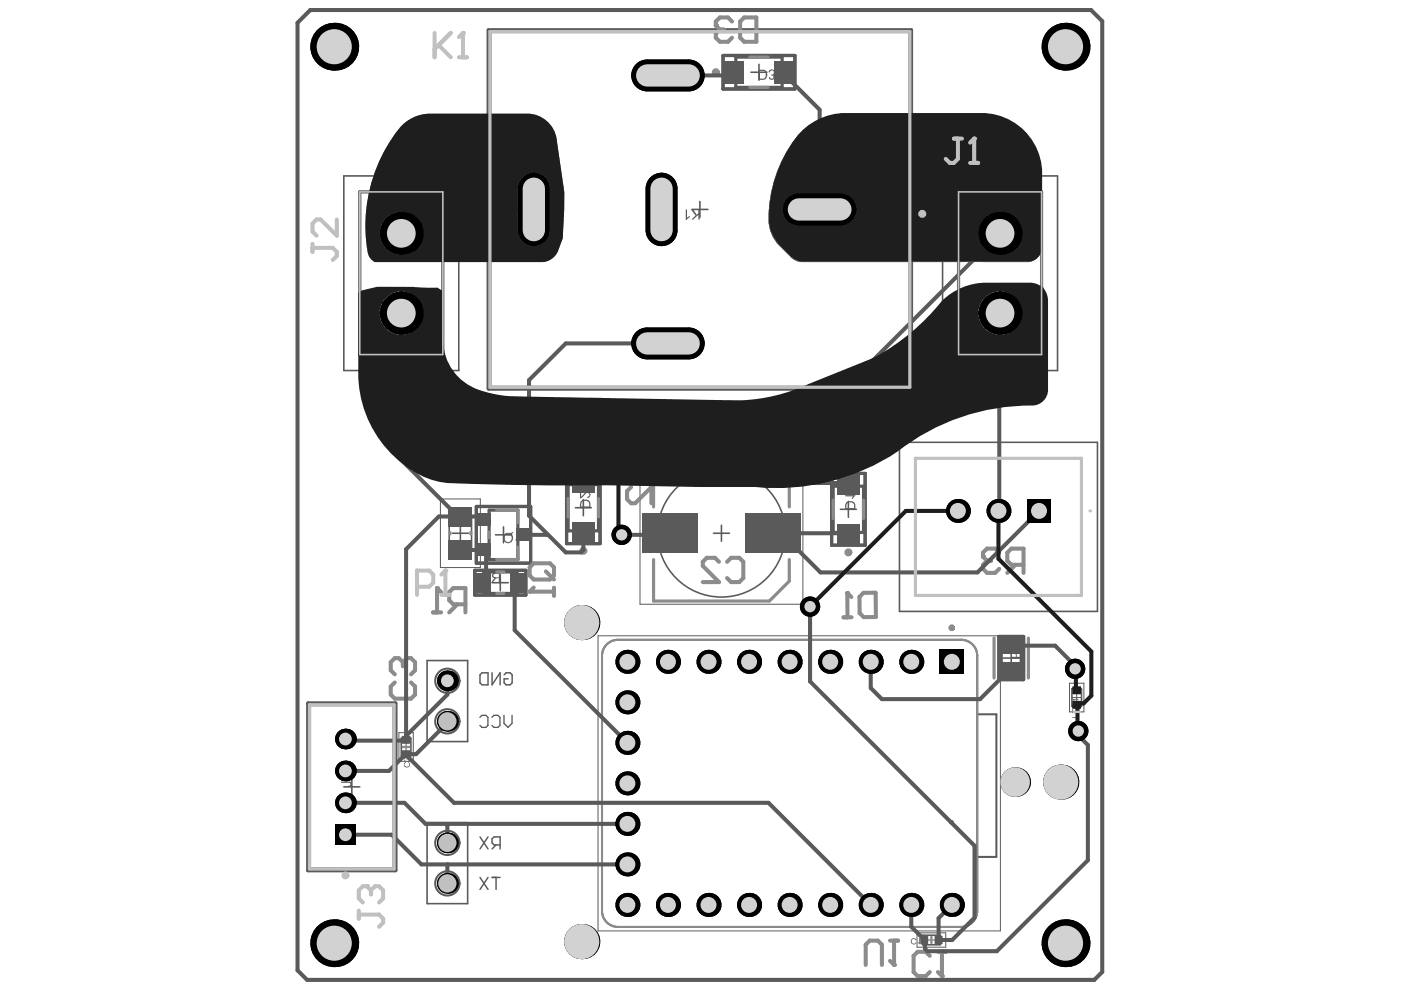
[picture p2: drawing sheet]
<svg xmlns="http://www.w3.org/2000/svg" width="297mm" height="210mm" viewBox="0 0 297 210" stroke-linecap="round" stroke-linejoin="round" font-family="sans-serif">
<path d="M159.2 15.3h3.4M160.9 13.6v3.4M105.1 113.4h3.3M106.8 111.7v3.4M122 107.6h3.4M123.7 106v3.3M178.2 108h3.4M179.9 106.3v3.4M104.4 123.5h3.4M106.1 121.9v3.3M212.7 139.5h3.4M214.4 137.8v3.4" fill="none" stroke="#5a5a5a" stroke-width=".34"/>
<g fill="#5a5a5a">
<path d="M85.7 161.7l.4-.1v.2a.44 .44 0 0 0-.2 .6 .44 .44 0 0 0 .7 .1l.2-.1v-.5l-.3-.1 .1-.2a.63 .63 0 0 1 .1 1 .63 .63 0 0 1-1-.1z"/>
<path d="M85.6 160.7l.6-.1 .1 .2a.36 .36 0 0 1 .6 .1 .36 .36 0 0 1-.3 .5l.1-.2a.19 .19 0 0 0 .1-.3 .19 .19 0 0 0-.3-.1 .19 .19 0 0 0-.1 .3h-.2a.23 .23 0 0 0-.1-.3 .23 .23 0 0 0-.3 .2 .23 .23 0 0 0 .2 .3v.1l-.4-.1z"/>
<path d="M193.2 199.1a.56 .56 0 0 1 .6-.2 .56 .56 0 0 1 .4 .4l-.1 .1a.41 .41 0 0 0-.6-.3 .41 .41 0 0 0-.2 .6 .4 .4 0 0 0 .3 .4 .4 .4 0 0 0 .5-.3h.1a.63 .63 0 0 1-.9 .3 .63 .63 0 0 1-.1-1z"/>
<path d="M194.8 198.9h.2v1.4l-.4-.4v-.2l.2 .2z"/>
<path d="M227.3 152.1h1.2l.1-.6v.7h-1.3z"/>
<path d="M227.3 150.3h.2v.7h.4v-.7l.1 .7h.5l.1-.7v.9h-1.3z"/>
<path d="M227.3 148.2h1.3v.2h-.9l.2 .2h-.2z"/>
<path d="M227.5 149.3v.5h1a.53 .53 0 0 0-.3-.7h-.5zM227.4 149.1a.69 .69 0 0 1 .8-.1 .69 .69 0 0 1 .4 .6v.4h-1.3z"/>
</g>
<g fill="none" stroke="#5a5a5a" stroke-width=".68">
<path d="M103.5 6.4h89.7v76.1h-89.7zM103.9 6.7h89v75.4h-89zM153.3 11.8h15.2v7.1h-15.2zM156 12.1h9.8v6.4h-9.8zM101 107.4h11.5v12h-11.5zM103.7 108.2h6.1v10.4h-6.1zM120.1 100h7.1v15.3h-7.1zM120.5 102.7h6.4v9.9h-6.4zM176.3 100.4h7.1v15.2h-7.1zM176.7 103.1h6.4v9.8h-6.4zM100.7 120.9h10.8v5.3h-10.8zM102.5 121.3h7.1v4.5h-7.1z"/>
<path d="M211.8 134.9h5.2v9.2h-5.2zM212.3 136.1h4.2v6.8h-4.2zM65.3 149.1h18.6v35.5h-18.6zM65.6 149.4h18v34.9h-18z"/>
</g>
<path d="M72.9 37.3h24.4v41.3h-24.4zM199.8 37.3h24.4v41.3h-24.4zM190.7 93.8h42v35.8h-42zM95.2 109.3h4.8v7.5h-4.8zM95.9 113.1h3.4M97.6 111.4v3.4M151.3 113.1h3.4M153 111.4v3.4M85.1 156.5h2v3.7h-2zM195.6 198.3h3.7v2h-3.7z" fill="none" stroke="#5a5a5a" stroke-width=".34"/>
<path d="M135.7 98h34.5v30.1h-34.5zM93.4 105.8h8.4v14.5h-8.4zM126.8 134.8h85.3v62.6h-85.3zM84.6 155.3h3v6.1h-3zM85.2 158.4h1.8M86.1 157.5v1.8M226.8 144.9h3v6h-3zM227.4 147.9h1.8M228.3 147v1.8M194.4 197.8h6.1v3h-6.1zM196.5 199.3h1.9M197.5 198.4v1.8" fill="none" stroke="#5a5a5a" stroke-width=".21"/>
<path d="M127.6 139v54.1M131 135.7h72.8M207.2 139v54.1M207.2 151.4h4.1v30.3h-4.1M131 196.5h72.8" fill="none" stroke="#5a5a5a" stroke-width=".43"/>
<g fill="#5a5a5a">
<path d="M102.9 121.4l.9 .6v.3l-.6-.4v1.7h-.3z"/>
<path d="M214.5 136.3a.59 .59 0 0 1 .6-.2 .59 .59 0 0 1 .5 .4 .54 .54 0 0 1 .7-.3 .54 .54 0 0 1 .2 .8v.2l-.3 .3h-.2v-.3a.36 .36 0 0 0 .4-.4 .36 .36 0 0 0-.5-.3 .36 .36 0 0 0-.2 .4h-.3a.4 .4 0 0 0-.3-.5 .4 .4 0 0 0-.5 .3 .4 .4 0 0 0 .4 .5v.3a.69 .69 0 0 1-.6-.5 .69 .69 0 0 1 .1-.7z"/>
<path d="M109.8 113h.3v2.1l-.8-.5 .1-.3 .4 .4z"/>
<path d="M163.1 14.9a.74 .74 0 0 1 1 0 .74 .74 0 0 1 .1 .9l-.2 .1a.58 .58 0 0 1 .1 .8 .58 .58 0 0 1-.8 .1l-.4-.4 .4-.1a.34 .34 0 0 0 .2 .4 .34 .34 0 0 0 .4-.2 .34 .34 0 0 0-.2-.4l-.2-.3a.47 .47 0 0 0 .6-.3 .47 .47 0 0 0-.3-.6 .47 .47 0 0 0-.6 .5l-.3-.1z"/>
<path d="M123 104.2h.2v1.1l.5-.6a.83 .83 0 0 1 1.3-.2 .7 .7 0 0 1-.5 1.1v-.3a.42 .42 0 0 0 .4-.6 .42 .42 0 0 0-.7 0l-.6 .7-.6 .3z"/>
<path d="M179.2 105h2.1v.2l-.5 .6h-.2l.3-.6h-1.7z"/>
<path d="M104.6 121.8l.3-.1h.9v.7l-.7-.1a.26 .26 0 0 1-.3 .1 .26 .26 0 0 1-.2-.3zM104.4 121.7a.58 .58 0 0 0-.1 .6 .58 .58 0 0 0 .6 .3l-.3 .3-.5 .7h.4l.4-.7 .3-.3h.6v1h.2v-2.2h-1.1z"/>
<path d="M215.7 138.2l.1-.1a.26 .26 0 0 1 .3 0 .26 .26 0 0 1 .2 .3v.9h-.7zM214.4 137.6v.5l.7 .4 .3 .3v.5h-1v.3h2.2v-1.1a.61 .61 0 0 0-.6-.7 .61 .61 0 0 0-.6 .7l-.1-.3z"/>
<path d="M107.1 113.6l.6-.5 .3 .1-.3 .2 .1 .2a.32 .32 0 0 1 .4-.2 .32 .32 0 0 1 .2 .3 .81 .81 0 0 1-.2 1.1 .81 .81 0 0 1-1.1-.1l-.1-.6zM107 113.2a1.11 1.11 0 0 0-.3 1.3 1.11 1.11 0 0 0 1.2 .6 1.08 1.08 0 0 0 .9-.8 1.08 1.08 0 0 0-.4-1.1l.5-.2-.1-.2-.5 .3a1.29 1.29 0 0 0-1.3 .1z"/>
<path d="M161.1 15h.6a.75 .75 0 0 1 .6 1.2l-.4 .5h-.8zM160.9 14.8v2.1h.8a1.08 1.08 0 0 0 .8-1.7l-.4-.4z"/>
<path d="M123.4 106.4a.95 .95 0 0 1 1.5 .5v.5h-1.7zM123.1 106.3l-.1 1.4h2.2v-.8a1.16 1.16 0 0 0-.8-1 1.16 1.16 0 0 0-1.3 .4z"/>
<path d="M179.5 106.8a.89 .89 0 0 1 .9-.3 .89 .89 0 0 1 .7 .7v.5h-1.6zM179.4 106.5l-.2 .4v1.1h2.1v-.8a1.03 1.03 0 0 0-1.5-.8z"/>
</g>
<g fill="none" stroke="#5a5a5a" stroke-width=".68">
<path d="M103.5 6.4h89.7v76.1h-89.7zM76.3 40.7h17.6v34.5h-17.6zM203.2 40.7h17.6v34.5h-17.6zM65.3 149.1h18.6v35.5h-18.6z"/>
<circle cx="201.8" cy="133.1" r=".34"/>
</g>
<path d="M131 135.7a3.4 3.4 0 0 0-3.4 3.3M203.8 135.7a3.4 3.4 0 0 1 3.4 3.3M127.6 193.1a3.4 3.4 0 0 0 3.4 3.4M207.2 193.1a3.4 3.4 0 0 1-3.4 3.4" fill="none" stroke="#5a5a5a" stroke-width=".43"/>
<g fill="none" stroke="#5a5a5a" stroke-width=".34">
<path d="M194.1 97.2h35.2v29.1h-35.2zM90.6 140.1h8.6v17.1h-8.6zM227.3 146h2v3.8h-2zM90.6 174.4h8.6v17.2h-8.6z"/>
<circle cx="153" cy="113.1" r="13.5"/>
</g>
<g fill="#5a5a5a">
<path d="M146.5 44.4h.4l.8 1.1 .4-.3v-.8h.2v2.2h-.2v-1.1l-1.2 1.1h-.3l.9-.9z"/>
<path d="M145.4 44.4h.3v1.7l.6-.3v.3l-.7 .6h-.2z"/>
<path d="M72.3 165.7h1.6a.57 .57 0 0 1 .7 .6 .57 .57 0 0 1-.7 .5v-.2a.32 .32 0 0 0 .4-.3 .32 .32 0 0 0-.4-.3h-1.6z"/>
<path d="M72.4 164.3a.53 .53 0 0 1 .5-.3 .53 .53 0 0 1 .4 .3 .64 .64 0 0 1 1-.2 .64 .64 0 0 1 0 1l-.4 .2v-.3a.42 .42 0 0 0 .4-.4 .42 .42 0 0 0-.5-.4 .42 .42 0 0 0-.3 .6h-.2a.39 .39 0 0 0-.3-.5 .39 .39 0 0 0-.5 .3 .39 .39 0 0 0 .4 .4v.3a.64 .64 0 0 1-.6-.4 .64 .64 0 0 1 .1-.6z"/>
</g>
<path d="M101.8 143.1l.4-.5h1.3v2.6h-1.3l-.4-.4zM104.3 142.6v2.6l1.7-2.6v2.6M106.9 143.1l.4-.5h.9l.4 .5v1.7l-.4 .4h-.9l-.4-.4v-.9h.8M101.8 177.4l1.7 2.6M103.5 177.4l-1.7 2.6M105.2 179.1l-.9 .9M106 179.1h-1.2l-.5-.4v-.8l.5-.5h1.2v2.6M101.8 186l1.7 2.6M103.5 186l-1.7 2.6M104.3 186h1.7M105.2 186v2.6" fill="none" stroke="#5a5a5a" stroke-width=".31"/>
<path d="M101.7 152.1l.5-.4h.8l.4 .4v1.7l-.4 .4h-.8l-.5-.4M104.3 152.1l.4-.4h.9l.4 .4v1.7l-.4 .4h-.9l-.4-.4M106.9 151.7v1.7l.8 .8 .9-.8v-1.7" fill="none" stroke="#5a5a5a" stroke-width=".28"/>
<g fill="none" stroke="#5a5a5a" stroke-width=".43">
<circle cx="94.9" cy="144.3" r="2.58"/>
<circle cx="94.9" cy="152.9" r="2.58"/>
<circle cx="94.9" cy="178.7" r="2.58"/>
<circle cx="94.9" cy="187.3" r="2.58"/>
</g>
<path d="M146.7 44.4h3.4M148.4 42.7v3.4M72.9 166.8h3.4M74.6 165.1v3.4" fill="none" stroke="#5a5a5a" stroke-width=".34"/>
<path d="M63.1 4.8l2.7-2.7h165.5l2.4 2.4v201.6l-1.7 1.7h-166.9l-2-2.1z" fill="none" stroke="#5a5a5a" stroke-width=".86"/>
<g fill="none" stroke="#8c8c8c" stroke-width=".68">
<path d="M159 12.1h3.9M159 18.5h3.9M95.4 112.9v.3M99.8 112.9v.3M103.7 112.8v1.2M105.3 108.2h4.5v2.6M109.8 116v2.6h-4.5M120.5 105.7v3.9M126.9 105.7v3.9M138.6 107.5v-8.8h24.5l4.2 4.2v4.6M138.6 118.6v8.8h24.5l4.2-4.2v-4.6M176.7 106v3.9"/>
<path d="M183.1 106v3.9M105.3 125.8h1.5M105.3 121.3h1.5M210.8 135.3v8.5M218 135.3v8.5"/>
</g>
<path d="M127.6 139v54.1M131 135.7h72.8M207.2 139v54.1M131 196.5h72.8" fill="none" stroke="#8c8c8c" stroke-width=".43"/>
<path d="M85.4 158.4h1.4M197.5 198.6v1.4" fill="none" stroke="#8c8c8c" stroke-width=".51"/>
<path d="M91.8 129.8h1.7M92.7 124.7v5.1M97 128.1l-1.8 1.7M98.7 128.1h-2.6l-.9-.8v-1.8l.9-.8h2.6v5.1" fill="none" stroke="#8c8c8c" stroke-width=".86"/>
<circle cx="92.7" cy="124.7" r=".43" fill="#8c8c8c"/>
<path d="M155.2 4.6l-.9-.9h-1.7l-.8 .9v.8M156.9 4.6l.9-.9h2.6v5.2h-2.6l-.9-.9zM92.7 124.7l.8 .8" fill="none" stroke="#8c8c8c" stroke-width=".86"/>
<circle cx="151.8" cy="5.4" r=".43" fill="#8c8c8c"/>
<path d="M151.8 5.4l.8 .9M152.6 6.3h.9M152.6 6.3l-.8 .8v.9l.8 .9h1.7l.9-.9M179.6 125.7l.1 5.2M180.5 130.9h-1.7M183.1 125.7h2.6v5.1h-2.6l-.8-.8-.1-3.4z" fill="none" stroke="#8c8c8c" stroke-width=".86"/>
<circle cx="179.6" cy="125.7" r=".43" fill="#8c8c8c"/>
<path d="M179.6 125.7l.9 .9M188.7 199.4h1.7M189.6 199.4v5.2M183.5 204.6v-4.3l.9-.9h1.7l.9 .9v4.3" fill="none" stroke="#8c8c8c" stroke-width=".86"/>
<circle cx="189.6" cy="204.6" r=".43" fill="#8c8c8c"/>
<path d="M136.4 98.1v2.6l-.9 .8h-1.7l-.9-.8v-2.6h5.2M136.4 99.8l1.7 1.7M133.8 103.3l-.9 .8v1.7l.9 .9h.9l3.4-3.4v3.4M211.8 117.2l-.8-.9h-1.7l-.9 .9v.8M215.3 119.8l-1.7 1.7M217 119.8h-2.6l-.8-.9v-1.7l.8-.9h2.6v5.2M188.7 203.7l.9 .9" fill="none" stroke="#8c8c8c" stroke-width=".86"/>
<circle cx="208.4" cy="118" r=".43" fill="#8c8c8c"/>
<path d="M208.4 118l.9 .9M209.3 118.9h.8M209.3 118.9l-.9 .9v.8l.9 .9h1.7l.8-.9M112.3 120.3l.9-.9h3.4l.9 .9v1.7l-.9 .9h-3.4l-.9-.9zM112.3 125.4h5.2M115.7 121.2l1.8 1.7M117.5 124.6v1.7" fill="none" stroke="#8c8c8c" stroke-width=".86"/>
<circle cx="112.3" cy="125.4" r=".43" fill="#8c8c8c"/>
<path d="M122.5 85.6l-.9-.8h-1.7l-.9 .8v.9l3.5 3.4h-3.5M125.1 84.8h2.5v5.1h-2.5l-.9-.8v-3.5zM86.3 139.5h.8l.9 .9v1.7l-.9 .9M113.2 124.6l-.9 .8M83.7 144.7l-.9 .9v1.7l.9 .8h3.4l.9-.8v-1.7l-.9-.9" fill="none" stroke="#8c8c8c" stroke-width=".86"/>
<circle cx="86.3" cy="139.5" r=".43" fill="#8c8c8c"/>
<path d="M152.4 119.1l-.8-.8h-1.7l-.9 .8v.9l3.4 3.4h-3.4M154.2 119.1l.8-.8h1.7l.9 .8v3.5l-.9 .8h-1.7l-.8-.8M86.3 139.5l-.9 .9M85.4 140.4v.9M85.4 140.4l-.8-.9h-.9l-.9 .9v1.7l.9 .9M197.1 202.7l-.8-.9h-1.7l-.9 .9v3.4l.9 .9h1.7l.8-.9M198.9 201.8h1.7M199.7 201.8v5.2" fill="none" stroke="#8c8c8c" stroke-width=".86"/>
<circle cx="199.7" cy="207" r=".43" fill="#8c8c8c"/>
<path d="M198.9 206.1l.8 .9" fill="none" stroke="#8c8c8c" stroke-width=".86"/>
<circle cx="201.8" cy="133.1" r=".34" fill="none" stroke="#8c8c8c" stroke-width=".68"/>
<path d="M131 135.7a3.4 3.4 0 0 0-3.4 3.3M203.8 135.7a3.4 3.4 0 0 1 3.4 3.3M127.6 193.1a3.4 3.4 0 0 0 3.4 3.4M207.2 193.1a3.4 3.4 0 0 1-3.4 3.4" fill="none" stroke="#8c8c8c" stroke-width=".43"/>
<g fill="none" stroke="#8c8c8c" stroke-width=".85">
<circle cx="151.8" cy="15.3" r=".42"/>
<circle cx="123.7" cy="116.8" r=".42"/>
<circle cx="179.9" cy="117.1" r=".42"/>
</g>
<g fill="#5a5a5a">
<path d="M170.1 27.7a13.1 13.1 0 0 1 9.1-3.6h28.8a12.8 12.8 0 0 1 12.8 12.9v15.5a3 3 0 0 1-2.7 3.1h-48a3.4 3.4 0 0 1-2.6-1.2 12.1 12.1 0 0 1-4.2-5.6 20.9 20.9 0 0 1 .7-10.3 26.2 26.2 0 0 1 6.1-10.8z"/>
<path d="M170.1 27.7l2-1.5 .4 .2v18a1.32 1.32 0 0 0 1.3 1.3 1.32 1.32 0 0 0 1.3-1.3v-19.6a11.9 11.9 0 0 1 4.1-.7h28.8a12.8 12.8 0 0 1 12.8 12.9v15.5a3 3 0 0 1-2.7 3.1h-9.7l-.2-.4 4.8-4.8a1.31 1.31 0 0 0 0-1.9 1.31 1.31 0 0 0-1.9 0l-7 7.1h-34a3.4 3.4 0 0 1-2.6-1.2 12.1 12.1 0 0 1-4.2-5.6 20.9 20.9 0 0 1 .7-10.3 26.2 26.2 0 0 1 6.1-10.8z"/>
<path d="M85.5 26.3a8.5 8.5 0 0 1 5.8-2.2h20.4a6.3 6.3 0 0 1 6.3 5.4l1.6 11.2-.3 9.8-1 2.8a3.8 3.8 0 0 1-3.5 2.3h-35.3a3.2 3.2 0 0 1-1.7-3.1 32.7 32.7 0 0 1 7.7-26.2zM113.6 36.7v7.3h3v-4a3.3 3.3 0 0 0-3-3.3zM110.8 37.6l-.6 .7-.3 .8-.1 4.9h3v-7.3l-1.3 .4zM85.5 44.9v4.1h4.2a4.5 4.5 0 0 0-4.2-4.1zM81.4 46.7l-.6 1-.3 1.3h4.2v-4.1a4.5 4.5 0 0 0-3.3 1.8zM109.8 44.8v4a3.4 3.4 0 0 0 3 3.4v-7.4zM113.6 44.8v7.4a3.4 3.4 0 0 0 3-3.4v-4zM85.5 49.9v4.1a4.5 4.5 0 0 0 4.2-4.1zM80.5 49.9a4.5 4.5 0 0 0 4.2 4.1v-4.1z"/>
</g>
<path d="M97.1 109.5h.5M102.7 116.6l.4 .4v5.9" fill="none" stroke="#5a5a5a" stroke-width=".86"/>
<circle cx="97.6" cy="116.6" r=".43" fill="#5a5a5a"/>
<g fill="none" stroke="#5a5a5a" stroke-width=".86">
<path d="M166.2 15.3v.4l7.6 7.6v21.1M212 49.5l-32.5 32.4v20.5h-55.8M85.1 66.4v31.1l12 12h-4.1l-6.9 6.9v40.5l-.2 .1h-12.3l-.4-.3M212 66.4l-.1 .2v41.6l-.2 .1M97.6 116.6h5.1M97.6 109.5h4.4l.7 .7M142 113.1l-.4 .3h-9.8M109.1 122.9v10.7l23.9 23.9M214.4 136.9h9.3l4.2 4.2v.7M86.1 159.9l-3.6 3.6h-9.3M86.2 159.9l.4 .4v.3l9.7 9.6h66.6l21.7 21.7M94.9 144.7v2.6l-8.8 8.7"/>
<path d="M94.9 153.3l-6.7 6.6h-1.6M171.7 144.5l34.9 34.8v15.3l-4.7 4.7h-2.9v-4.6l2.8-2.8M184.6 140.3v5.6l2.4 2.3h20.8l6.1-6.1h.5M228.6 155v.9l2.1 2.1v24.4l-19.3 19.3h-14.8l-.5-.5v-1.7l-2.9-3v-4.6M73.2 177h9.9l6.3 6.3h43.6M73.2 170.2h12.6l4.4 4.5h42.8M94.6 174.7l.3 .3v4M94.9 183.3v4.3"/>
</g>
<circle cx="201.6" cy="174.3" r=".43" fill="#5a5a5a"/>
<path d="M155.7 15.3l-.7 .7h-13.4M141.6 72.8h-21.6l-7.8 7.8v28.7l7.8 7.8h3.2l.5-.5v-3.7M110.8 113.4h5.3M164 113.1h15.5l.4 .1M220.3 108.3l-13.1 13.1h-33.2l-8.3-8.3M171.7 128.6v15.9" fill="none" stroke="#5a5a5a" stroke-width=".86"/>
<circle cx="131.8" cy="113.4" r="2.15" fill="#000"/>
<circle cx="131.8" cy="113.4" r="1.2" fill="#d2d2d2"/>
<circle cx="228.6" cy="155" r="2.15" fill="#000"/>
<circle cx="228.6" cy="155" r="1.2" fill="#d2d2d2"/>
<circle cx="227.9" cy="141.8" r="2.15" fill="#000"/>
<circle cx="227.9" cy="141.8" r="1.2" fill="#d2d2d2"/>
<circle cx="171.7" cy="128.6" r="2.15" fill="#000"/>
<circle cx="171.7" cy="128.6" r="1.2" fill="#d2d2d2"/>
<circle cx="70.9" cy="200" r="5.1" fill="#000"/>
<circle cx="70.9" cy="200" r="3.7" fill="#d2d2d2"/>
<path d="M71 174.8h4.4v4.4h-4.4z" fill-rule="evenodd" fill="#000"/>
<circle cx="73.2" cy="177" r="1.35" fill="#d2d2d2"/>
<circle cx="73.2" cy="170.2" r="2.2" fill="#000"/>
<circle cx="73.2" cy="170.2" r="1.35" fill="#d2d2d2"/>
<circle cx="73.2" cy="163.5" r="2.2" fill="#000"/>
<circle cx="73.2" cy="163.5" r="1.35" fill="#d2d2d2"/>
<circle cx="73.2" cy="156.7" r="2.2" fill="#000"/>
<circle cx="73.2" cy="156.7" r="1.35" fill="#d2d2d2"/>
<circle cx="94.9" cy="178.7" r="2.2" fill="#000"/>
<circle cx="94.9" cy="178.7" r="1.35" fill="#d2d2d2"/>
<circle cx="94.9" cy="187.3" r="2.2" fill="#000"/>
<circle cx="94.9" cy="187.3" r="1.35" fill="#d2d2d2"/>
<circle cx="94.9" cy="152.9" r="2.2" fill="#000"/>
<circle cx="94.9" cy="152.9" r="1.35" fill="#d2d2d2"/>
<circle cx="123.3" cy="199.6" r="3.7" fill="#000"/>
<circle cx="123.3" cy="199.6" r="3.7" fill="#d2d2d2"/>
<circle cx="133" cy="191.9" r="2.55" fill="#000"/>
<circle cx="133" cy="191.9" r="1.69" fill="#d2d2d2"/>
<circle cx="133" cy="183.3" r="2.55" fill="#000"/>
<circle cx="133" cy="183.3" r="1.69" fill="#d2d2d2"/>
<circle cx="133" cy="174.7" r="2.55" fill="#000"/>
<circle cx="133" cy="174.7" r="1.69" fill="#d2d2d2"/>
<circle cx="133" cy="166.1" r="2.55" fill="#000"/>
<circle cx="133" cy="166.1" r="1.69" fill="#d2d2d2"/>
<circle cx="133" cy="157.5" r="2.55" fill="#000"/>
<circle cx="133" cy="157.5" r="1.69" fill="#d2d2d2"/>
<circle cx="133" cy="148.9" r="2.55" fill="#000"/>
<circle cx="133" cy="148.9" r="1.69" fill="#d2d2d2"/>
<circle cx="141.6" cy="191.9" r="2.55" fill="#000"/>
<circle cx="141.6" cy="191.9" r="1.69" fill="#d2d2d2"/>
<circle cx="150.2" cy="191.9" r="2.55" fill="#000"/>
<circle cx="150.2" cy="191.9" r="1.69" fill="#d2d2d2"/>
<circle cx="158.8" cy="191.9" r="2.55" fill="#000"/>
<circle cx="158.8" cy="191.9" r="1.69" fill="#d2d2d2"/>
<circle cx="167.4" cy="191.9" r="2.55" fill="#000"/>
<circle cx="167.4" cy="191.9" r="1.69" fill="#d2d2d2"/>
<circle cx="176" cy="191.9" r="2.55" fill="#000"/>
<circle cx="176" cy="191.9" r="1.69" fill="#d2d2d2"/>
<circle cx="184.6" cy="191.9" r="2.55" fill="#000"/>
<circle cx="184.6" cy="191.9" r="1.69" fill="#d2d2d2"/>
<circle cx="193.2" cy="191.9" r="2.55" fill="#000"/>
<circle cx="193.2" cy="191.9" r="1.69" fill="#d2d2d2"/>
<circle cx="201.8" cy="191.9" r="2.55" fill="#000"/>
<circle cx="201.8" cy="191.9" r="1.69" fill="#d2d2d2"/>
<circle cx="215.2" cy="165.8" r="3.1" fill="#000"/>
<circle cx="215.2" cy="165.8" r="3.1" fill="#d2d2d2"/>
<circle cx="224.9" cy="165.8" r="3.7" fill="#000"/>
<circle cx="224.9" cy="165.8" r="3.7" fill="#d2d2d2"/>
<circle cx="225.9" cy="200" r="5.1" fill="#000"/>
<circle cx="225.9" cy="200" r="3.7" fill="#d2d2d2"/>
<circle cx="70.9" cy="9.9" r="5.1" fill="#000"/>
<circle cx="70.9" cy="9.9" r="3.7" fill="#d2d2d2"/>
<circle cx="85.1" cy="49.5" r="4.6" fill="#000"/>
<circle cx="85.1" cy="49.5" r="3" fill="#d2d2d2"/>
<circle cx="85.1" cy="66.4" r="4.6" fill="#000"/>
<circle cx="85.1" cy="66.4" r="3" fill="#d2d2d2"/>
<circle cx="94.9" cy="144.3" r="2.2" fill="#000"/>
<circle cx="94.9" cy="144.3" r="1.35" fill="#d2d2d2"/>
<path d="M109.8 40l3.4-3.4 3.4 3.4v8.8l-3.4 3.4-3.4-3.4z" fill-rule="evenodd" fill="#000"/>
<g fill="#000">
<path d="M110.8 37.6a3.4 3.4 0 0 1 2.4-1v3.4h-3.4a3.4 3.4 0 0 1 1-2.4zM109.8 48.8h3.4v3.4a3.4 3.4 0 0 1-3.4-3.4zM113.2 48.8h3.4a3.4 3.4 0 0 1-3.4 3.4zM113.2 36.6a3.4 3.4 0 0 1 3.4 3.4h-3.4z"/>
<circle cx="123.3" cy="132" r="3.7"/>
</g>
<path d="M113.2 40v8.8" fill="none" stroke="#d2d2d2" stroke-width="4.7"/>
<circle cx="123.3" cy="132" r="3.7" fill="#d2d2d2"/>
<circle cx="133" cy="140.3" r="2.55" fill="#000"/>
<circle cx="133" cy="140.3" r="1.69" fill="#d2d2d2"/>
<g fill="#000">
<path d="M133.8 16l3.4-3.4h8.8l3.4 3.4-3.4 3.4h-8.8z" fill-rule="evenodd"/>
<path d="M136.9 40l3.4-3.4 3.4 3.4v8.8l-3.4 3.4-3.4-3.4z" fill-rule="evenodd"/>
<path d="M133.8 72.8l3.4-3.4h8.8l3.4 3.4-3.4 3.4h-8.8z" fill-rule="evenodd"/>
</g>
<g fill="#000">
<path d="M134.8 13.6a3.4 3.4 0 0 1 2.4-1v3.4h-3.4a3.4 3.4 0 0 1 1-2.4zM133.8 16h3.4v3.4a3.4 3.4 0 0 1-3.4-3.4zM146 12.6a3.4 3.4 0 0 1 3.4 3.4h-3.4zM146 16h3.4a3.4 3.4 0 0 1-3.4 3.4zM137.9 37.6a3.4 3.4 0 0 1 2.4-1v3.4h-3.4a3.4 3.4 0 0 1 1-2.4zM136.9 48.8h3.4v3.4a3.4 3.4 0 0 1-3.4-3.4zM140.3 48.8h3.4a3.4 3.4 0 0 1-3.4 3.4zM140.3 36.6a3.4 3.4 0 0 1 3.4 3.4h-3.4zM134.8 70.4a3.4 3.4 0 0 1 2.4-1v3.4h-3.4a3.4 3.4 0 0 1 1-2.4zM133.8 72.8h3.4v3.4a3.4 3.4 0 0 1-3.4-3.4zM146 69.4a3.4 3.4 0 0 1 3.4 3.4h-3.4zM146 72.8h3.4a3.4 3.4 0 0 1-3.4 3.4z"/>
<circle cx="141.6" cy="140.3" r="2.55"/>
</g>
<path d="M137.2 16h8.8M140.3 40v8.8M137.2 72.8h8.8" fill="none" stroke="#d2d2d2" stroke-width="4.7"/>
<circle cx="141.6" cy="140.3" r="1.69" fill="#d2d2d2"/>
<circle cx="150.2" cy="140.3" r="2.55" fill="#000"/>
<circle cx="150.2" cy="140.3" r="1.69" fill="#d2d2d2"/>
<circle cx="158.8" cy="140.3" r="2.55" fill="#000"/>
<circle cx="158.8" cy="140.3" r="1.69" fill="#d2d2d2"/>
<circle cx="167.4" cy="140.3" r="2.55" fill="#000"/>
<circle cx="167.4" cy="140.3" r="1.69" fill="#d2d2d2"/>
<path d="M166 44.4l3.4-3.4h8.8l3.4 3.4-3.4 3.4h-8.8z" fill-rule="evenodd" fill="#000"/>
<g fill="#000">
<path d="M167 42a3.4 3.4 0 0 1 2.4-1v3.4h-3.4a3.4 3.4 0 0 1 1-2.4zM166 44.4h3.4v3.4a3.4 3.4 0 0 1-3.4-3.4zM178.2 41a3.4 3.4 0 0 1 3.4 3.4h-3.4zM178.2 44.4h3.4a3.4 3.4 0 0 1-3.4 3.4z"/>
<circle cx="176" cy="140.3" r="2.55"/>
</g>
<path d="M169.4 44.4h8.8" fill="none" stroke="#d2d2d2" stroke-width="4.7"/>
<circle cx="176" cy="140.3" r="1.69" fill="#d2d2d2"/>
<circle cx="184.6" cy="140.3" r="2.55" fill="#000"/>
<circle cx="184.6" cy="140.3" r="1.69" fill="#d2d2d2"/>
<circle cx="193.2" cy="140.3" r="2.55" fill="#000"/>
<circle cx="193.2" cy="140.3" r="1.69" fill="#d2d2d2"/>
<path d="M199.3 137.8h5.1v5.1h-5.1z" fill-rule="evenodd" fill="#000"/>
<circle cx="201.8" cy="140.3" r="1.69" fill="#d2d2d2"/>
<circle cx="203.1" cy="108.3" r="2.54" fill="#000"/>
<circle cx="203.1" cy="108.3" r="1.69" fill="#d2d2d2"/>
<circle cx="211.7" cy="108.3" r="2.54" fill="#000"/>
<circle cx="211.7" cy="108.3" r="1.69" fill="#d2d2d2"/>
<circle cx="212" cy="66.4" r="4.6" fill="#000"/>
<circle cx="212" cy="66.4" r="3" fill="#d2d2d2"/>
<circle cx="212" cy="49.5" r="4.6" fill="#000"/>
<circle cx="212" cy="49.5" r="3" fill="#d2d2d2"/>
<path d="M217.8 105.8h5v5.1h-5z" fill-rule="evenodd" fill="#000"/>
<circle cx="220.3" cy="108.3" r="1.69" fill="#d2d2d2"/>
<circle cx="225.9" cy="9.9" r="5.1" fill="#000"/>
<circle cx="225.9" cy="9.9" r="3.7" fill="#d2d2d2"/>
<g fill="#5a5a5a">
<path d="M95.1 107.5h5.1v4h-5.1z" fill-rule="evenodd"/>
<path d="M95.1 114.6h5.1v4h-5.1z" fill-rule="evenodd"/>
<path d="M101.3 115.3h2.7v2.7h-2.7z" fill-rule="evenodd"/>
<path d="M101 121.5h3v4.1h-3z" fill-rule="evenodd"/>
<path d="M85.2 156.2l.2-.2h1.4l.2 .2v1.3l-.2 .2h-1.4l-.2-.2z" fill-rule="evenodd"/>
<path d="M136 108.8h11.9v8.5h-11.9z" fill-rule="evenodd"/>
<path d="M101.3 108.8h2.7v2.7h-2.7z" fill-rule="evenodd"/>
<path d="M195.1 198.6l.2-.2h1.3l.2 .2v1.4l-.2 .2h-1.3l-.2-.2z" fill-rule="evenodd"/>
<path d="M85.2 159.3l.2-.2h1.4l.2 .2v1.2l-.2 .2h-1.4l-.2-.2z" fill-rule="evenodd"/>
<path d="M108.1 121.5h3.1v4.1h-3.1z" fill-rule="evenodd"/>
<path d="M212.3 140.5h4.2v3.3h-4.2z" fill-rule="evenodd"/>
<path d="M164.1 13h4.1v4.7h-4.1z" fill-rule="evenodd"/>
<path d="M121.3 100.4h4.7v4h-4.7z" fill-rule="evenodd"/>
<path d="M177.5 100.7h4.7v4.1h-4.7z" fill-rule="evenodd"/>
<path d="M109.5 112h2.7v2.8h-2.7z" fill-rule="evenodd"/>
<path d="M121.3 110.9h4.7v4h-4.7z" fill-rule="evenodd"/>
<path d="M153.6 13h4.1v4.7h-4.1z" fill-rule="evenodd"/>
<path d="M212.3 135.3h4.2v3.2h-4.2z" fill-rule="evenodd"/>
<path d="M177.5 111.2h4.7v4.1h-4.7z" fill-rule="evenodd"/>
<path d="M158 108.8h11.9v8.5h-11.9z" fill-rule="evenodd"/>
<path d="M198.2 198.6l.2-.2h1.2l.2 .2v1.4l-.2 .2h-1.2l-.2-.2z" fill-rule="evenodd"/>
</g>
<g fill="#5a5a5a">
<path d="M86.8 156l.2 .2h-.2z"/>
<path d="M85.2 156.1l.2-.1v.2h-.2z"/>
<path d="M85.2 157.5h.2v.2z"/>
<path d="M86.8 157.5h.2l-.2 .2z"/>
<path d="M196.6 200h.2l-.2 .2z"/>
<path d="M196.6 198.4l.2 .2h-.2z"/>
<path d="M195.2 198.4h.1v.2h-.2z"/>
<path d="M195.1 200h.2v.2z"/>
<path d="M86.8 159.1l.2 .2h-.2z"/>
<path d="M85.2 159.1h.2v.2h-.2z"/>
<path d="M85.2 160.5h.2v.2z"/>
<path d="M86.8 160.5h.2l-.2 .2z"/>
<path d="M199.6 200h.2l-.2 .2z"/>
<path d="M199.6 198.4l.2 .2h-.2z"/>
<path d="M198.2 198.4h.2v.2h-.2z"/>
<path d="M198.2 200h.2v.2z"/>
</g>
<g fill="#1e1e1e">
<path d="M170.3 27.5a13.1 13.1 0 0 1 9-3.5h28.8a12.8 12.8 0 0 1 12.9 12.8v15.6a3 3 0 0 1-2.8 3h-48a3.4 3.4 0 0 1-2.5-1.1 12.1 12.1 0 0 1-4.3-5.6 20.9 20.9 0 0 1 .8-10.3 26.2 26.2 0 0 1 6.1-10.9z"/>
<path d="M85.5 26.3a8.5 8.5 0 0 1 5.8-2.2h20.4a6.3 6.3 0 0 1 6.3 5.4l1.6 11.2-.3 9.8-1 2.8a3.8 3.8 0 0 1-3.5 2.3h-35.3a3.2 3.2 0 0 1-1.7-3.1 32.7 32.7 0 0 1 7.7-26.2zM113.6 36.7v7.3h3v-4a3.3 3.3 0 0 0-3-3.3zM110.8 37.6l-.6 .7-.3 .8-.1 4.9h3v-7.3l-1.3 .4zM85.5 44.9v4.1h4.2a4.5 4.5 0 0 0-4.2-4.1zM81.4 46.7l-.6 1-.3 1.3h4.2v-4.1a4.5 4.5 0 0 0-3.3 1.8zM109.8 44.8v4a3.4 3.4 0 0 0 3 3.4v-7.4zM113.6 44.8v7.4a3.4 3.4 0 0 0 3-3.4v-4zM85.5 49.9v4.1a4.5 4.5 0 0 0 4.2-4.1zM80.5 49.9a4.5 4.5 0 0 0 4.2 4.1v-4.1z"/>
<path d="M76 62.2l.7-.6 3.2-.8 12.9 .2 1.1 .7v7.4a15.3 15.3 0 0 0 1.7 8.8 13.3 13.3 0 0 0 9.7 5.8l2.4 .3 3.6 .1 40.6 .7a39.1 39.1 0 0 0 19.5-3.4l13.9-5.6a49.3 49.3 0 0 0 14.8-12.4 13.4 13.4 0 0 1 9.1-3.5l10 .1a3.2 3.2 0 0 1 2.9 3l.1 19.6a3.3 3.3 0 0 1-3.4 3.4 45.6 45.6 0 0 0-28.5 9.7 46 46 0 0 1-30.1 7.6h-11.8l-19.6-.4h-12.4l-16.6-.3a23 23 0 0 1-10-1.5 24.3 24.3 0 0 1-13.8-22zM212.5 61.8v4.2h4.1a4.5 4.5 0 0 0-4.1-4.2zM85.5 61.8v4.2h4.2a4.5 4.5 0 0 0-4.2-4.2zM81.4 63.6l-.6 1-.3 1.4h4.2v-4.2a4.5 4.5 0 0 0-3.3 1.8zM208.4 63.6l-.6 1-.3 1.4h4.1v-4.2a4.5 4.5 0 0 0-3.2 1.8zM212.5 66.8v4.2a4.5 4.5 0 0 0 4.1-4.2zM207.5 66.8a4.5 4.5 0 0 0 4.1 4.2v-4.2zM85.5 66.8v4.2a4.5 4.5 0 0 0 4.2-4.2zM80.5 66.8a4.5 4.5 0 0 0 4.2 4.2v-4.2z"/>
</g>
<path d="M131.1 101.9v11.2l.4 .3M203.1 108.3h-11l-20.4 20.3M211.7 108.3v10.2l19.7 19.6v9.4l-1.7 1.6h-1.1l-.3 .3 .2 .2v5.2l.1 .2M227.9 141.8l.2 .2v4.2l.2 .2" fill="none" stroke="#1e1e1e" stroke-width=".86"/>
<circle cx="131.8" cy="113.4" r="2.15" fill="#000"/>
<circle cx="131.8" cy="113.4" r="1.2" fill="#d2d2d2"/>
<circle cx="228.6" cy="155" r="2.15" fill="#000"/>
<circle cx="228.6" cy="155" r="1.2" fill="#d2d2d2"/>
<circle cx="227.9" cy="141.8" r="2.15" fill="#000"/>
<circle cx="227.9" cy="141.8" r="1.2" fill="#d2d2d2"/>
<circle cx="171.7" cy="128.6" r="2.15" fill="#000"/>
<circle cx="171.7" cy="128.6" r="1.2" fill="#d2d2d2"/>
<circle cx="70.9" cy="200" r="5.1" fill="#000"/>
<circle cx="70.9" cy="200" r="3.7" fill="#d2d2d2"/>
<path d="M71 174.8h4.4v4.4h-4.4z" fill-rule="evenodd" fill="#000"/>
<circle cx="73.2" cy="177" r="1.35" fill="#d2d2d2"/>
<circle cx="73.2" cy="170.2" r="2.2" fill="#000"/>
<circle cx="73.2" cy="170.2" r="1.35" fill="#d2d2d2"/>
<circle cx="73.2" cy="163.5" r="2.2" fill="#000"/>
<circle cx="73.2" cy="163.5" r="1.35" fill="#d2d2d2"/>
<circle cx="73.2" cy="156.7" r="2.2" fill="#000"/>
<circle cx="73.2" cy="156.7" r="1.35" fill="#d2d2d2"/>
<circle cx="94.9" cy="178.7" r="2.2" fill="#000"/>
<circle cx="94.9" cy="178.7" r="1.35" fill="#d2d2d2"/>
<circle cx="94.9" cy="187.3" r="2.2" fill="#000"/>
<circle cx="94.9" cy="187.3" r="1.35" fill="#d2d2d2"/>
<circle cx="94.9" cy="152.9" r="2.2" fill="#000"/>
<circle cx="94.9" cy="152.9" r="1.35" fill="#d2d2d2"/>
<circle cx="123.3" cy="199.6" r="3.7" fill="#000"/>
<circle cx="123.3" cy="199.6" r="3.7" fill="#d2d2d2"/>
<circle cx="133" cy="191.9" r="2.55" fill="#000"/>
<circle cx="133" cy="191.9" r="1.69" fill="#d2d2d2"/>
<circle cx="133" cy="183.3" r="2.55" fill="#000"/>
<circle cx="133" cy="183.3" r="1.69" fill="#d2d2d2"/>
<circle cx="133" cy="174.7" r="2.55" fill="#000"/>
<circle cx="133" cy="174.7" r="1.69" fill="#d2d2d2"/>
<circle cx="133" cy="166.1" r="2.55" fill="#000"/>
<circle cx="133" cy="166.1" r="1.69" fill="#d2d2d2"/>
<circle cx="133" cy="157.5" r="2.55" fill="#000"/>
<circle cx="133" cy="157.5" r="1.69" fill="#d2d2d2"/>
<circle cx="133" cy="148.9" r="2.55" fill="#000"/>
<circle cx="133" cy="148.9" r="1.69" fill="#d2d2d2"/>
<circle cx="141.6" cy="191.9" r="2.55" fill="#000"/>
<circle cx="141.6" cy="191.9" r="1.69" fill="#d2d2d2"/>
<circle cx="150.2" cy="191.9" r="2.55" fill="#000"/>
<circle cx="150.2" cy="191.9" r="1.69" fill="#d2d2d2"/>
<circle cx="158.8" cy="191.9" r="2.55" fill="#000"/>
<circle cx="158.8" cy="191.9" r="1.69" fill="#d2d2d2"/>
<circle cx="167.4" cy="191.9" r="2.55" fill="#000"/>
<circle cx="167.4" cy="191.9" r="1.69" fill="#d2d2d2"/>
<circle cx="176" cy="191.9" r="2.55" fill="#000"/>
<circle cx="176" cy="191.9" r="1.69" fill="#d2d2d2"/>
<circle cx="184.6" cy="191.9" r="2.55" fill="#000"/>
<circle cx="184.6" cy="191.9" r="1.69" fill="#d2d2d2"/>
<circle cx="193.2" cy="191.9" r="2.55" fill="#000"/>
<circle cx="193.2" cy="191.9" r="1.69" fill="#d2d2d2"/>
<circle cx="201.8" cy="191.9" r="2.55" fill="#000"/>
<circle cx="201.8" cy="191.9" r="1.69" fill="#d2d2d2"/>
<circle cx="215.2" cy="165.8" r="3.1" fill="#000"/>
<circle cx="215.2" cy="165.8" r="3.1" fill="#d2d2d2"/>
<circle cx="224.9" cy="165.8" r="3.7" fill="#000"/>
<circle cx="224.9" cy="165.8" r="3.7" fill="#d2d2d2"/>
<circle cx="225.9" cy="200" r="5.1" fill="#000"/>
<circle cx="225.9" cy="200" r="3.7" fill="#d2d2d2"/>
<circle cx="70.9" cy="9.9" r="5.1" fill="#000"/>
<circle cx="70.9" cy="9.9" r="3.7" fill="#d2d2d2"/>
<circle cx="85.1" cy="49.5" r="4.6" fill="#000"/>
<circle cx="85.1" cy="49.5" r="3" fill="#d2d2d2"/>
<circle cx="85.1" cy="66.4" r="4.6" fill="#000"/>
<circle cx="85.1" cy="66.4" r="3" fill="#d2d2d2"/>
<circle cx="94.9" cy="144.3" r="2.2" fill="#000"/>
<circle cx="94.9" cy="144.3" r="1.35" fill="#d2d2d2"/>
<path d="M109.8 40l3.4-3.4 3.4 3.4v8.8l-3.4 3.4-3.4-3.4z" fill-rule="evenodd" fill="#000"/>
<g fill="#000">
<path d="M110.8 37.6a3.4 3.4 0 0 1 2.4-1v3.4h-3.4a3.4 3.4 0 0 1 1-2.4zM109.8 48.8h3.4v3.4a3.4 3.4 0 0 1-3.4-3.4zM113.2 48.8h3.4a3.4 3.4 0 0 1-3.4 3.4zM113.2 36.6a3.4 3.4 0 0 1 3.4 3.4h-3.4z"/>
<circle cx="123.3" cy="132" r="3.7"/>
</g>
<path d="M113.2 40v8.8" fill="none" stroke="#d2d2d2" stroke-width="4.7"/>
<circle cx="123.3" cy="132" r="3.7" fill="#d2d2d2"/>
<circle cx="133" cy="140.3" r="2.55" fill="#000"/>
<circle cx="133" cy="140.3" r="1.69" fill="#d2d2d2"/>
<g fill="#000">
<path d="M133.8 16l3.4-3.4h8.8l3.4 3.4-3.4 3.4h-8.8z" fill-rule="evenodd"/>
<path d="M136.9 40l3.4-3.4 3.4 3.4v8.8l-3.4 3.4-3.4-3.4z" fill-rule="evenodd"/>
<path d="M133.8 72.8l3.4-3.4h8.8l3.4 3.4-3.4 3.4h-8.8z" fill-rule="evenodd"/>
</g>
<g fill="#000">
<path d="M134.8 13.6a3.4 3.4 0 0 1 2.4-1v3.4h-3.4a3.4 3.4 0 0 1 1-2.4zM133.8 16h3.4v3.4a3.4 3.4 0 0 1-3.4-3.4zM146 12.6a3.4 3.4 0 0 1 3.4 3.4h-3.4zM146 16h3.4a3.4 3.4 0 0 1-3.4 3.4zM137.9 37.6a3.4 3.4 0 0 1 2.4-1v3.4h-3.4a3.4 3.4 0 0 1 1-2.4zM136.9 48.8h3.4v3.4a3.4 3.4 0 0 1-3.4-3.4zM140.3 48.8h3.4a3.4 3.4 0 0 1-3.4 3.4zM140.3 36.6a3.4 3.4 0 0 1 3.4 3.4h-3.4zM134.8 70.4a3.4 3.4 0 0 1 2.4-1v3.4h-3.4a3.4 3.4 0 0 1 1-2.4zM133.8 72.8h3.4v3.4a3.4 3.4 0 0 1-3.4-3.4zM146 69.4a3.4 3.4 0 0 1 3.4 3.4h-3.4zM146 72.8h3.4a3.4 3.4 0 0 1-3.4 3.4z"/>
<circle cx="141.6" cy="140.3" r="2.55"/>
</g>
<path d="M137.2 16h8.8M140.3 40v8.8M137.2 72.8h8.8" fill="none" stroke="#d2d2d2" stroke-width="4.7"/>
<circle cx="141.6" cy="140.3" r="1.69" fill="#d2d2d2"/>
<circle cx="150.2" cy="140.3" r="2.55" fill="#000"/>
<circle cx="150.2" cy="140.3" r="1.69" fill="#d2d2d2"/>
<circle cx="158.8" cy="140.3" r="2.55" fill="#000"/>
<circle cx="158.8" cy="140.3" r="1.69" fill="#d2d2d2"/>
<circle cx="167.4" cy="140.3" r="2.55" fill="#000"/>
<circle cx="167.4" cy="140.3" r="1.69" fill="#d2d2d2"/>
<path d="M166 44.4l3.4-3.4h8.8l3.4 3.4-3.4 3.4h-8.8z" fill-rule="evenodd" fill="#000"/>
<g fill="#000">
<path d="M167 42a3.4 3.4 0 0 1 2.4-1v3.4h-3.4a3.4 3.4 0 0 1 1-2.4zM166 44.4h3.4v3.4a3.4 3.4 0 0 1-3.4-3.4zM178.2 41a3.4 3.4 0 0 1 3.4 3.4h-3.4zM178.2 44.4h3.4a3.4 3.4 0 0 1-3.4 3.4z"/>
<circle cx="176" cy="140.3" r="2.55"/>
</g>
<path d="M169.4 44.4h8.8" fill="none" stroke="#d2d2d2" stroke-width="4.7"/>
<circle cx="176" cy="140.3" r="1.69" fill="#d2d2d2"/>
<circle cx="184.6" cy="140.3" r="2.55" fill="#000"/>
<circle cx="184.6" cy="140.3" r="1.69" fill="#d2d2d2"/>
<circle cx="193.2" cy="140.3" r="2.55" fill="#000"/>
<circle cx="193.2" cy="140.3" r="1.69" fill="#d2d2d2"/>
<path d="M199.3 137.8h5.1v5.1h-5.1z" fill-rule="evenodd" fill="#000"/>
<circle cx="201.8" cy="140.3" r="1.69" fill="#d2d2d2"/>
<circle cx="203.1" cy="108.3" r="2.54" fill="#000"/>
<circle cx="203.1" cy="108.3" r="1.69" fill="#d2d2d2"/>
<circle cx="211.7" cy="108.3" r="2.54" fill="#000"/>
<circle cx="211.7" cy="108.3" r="1.69" fill="#d2d2d2"/>
<circle cx="212" cy="66.4" r="4.6" fill="#000"/>
<circle cx="212" cy="66.4" r="3" fill="#d2d2d2"/>
<circle cx="212" cy="49.5" r="4.6" fill="#000"/>
<circle cx="212" cy="49.5" r="3" fill="#d2d2d2"/>
<path d="M217.8 105.8h5v5.1h-5z" fill-rule="evenodd" fill="#000"/>
<circle cx="220.3" cy="108.3" r="1.69" fill="#d2d2d2"/>
<circle cx="225.9" cy="9.9" r="5.1" fill="#000"/>
<circle cx="225.9" cy="9.9" r="3.7" fill="#d2d2d2"/>
<g fill="#1e1e1e">
<path d="M227.4 148.8l.2-.2h1.4l.2 .2v1.3l-.2 .2h-1.4l-.2-.2z" fill-rule="evenodd"/>
<path d="M227.4 145.7l.2-.2h1.4l.2 .2v1.3l-.2 .2h-1.4l-.2-.2z" fill-rule="evenodd"/>
</g>
<g fill="#1e1e1e">
<path d="M227.4 150.1h.2v.2z"/>
<path d="M229 150.1h.2l-.2 .2z"/>
<path d="M229 148.6l.2 .2h-.2z"/>
<path d="M227.4 148.7l.2-.1v.2h-.2z"/>
<path d="M227.4 147h.2v.2z"/>
<path d="M229 147h.2l-.2 .2z"/>
<path d="M229 145.5l.2 .2h-.2z"/>
<path d="M227.4 145.6l.2-.1v.2h-.2z"/>
</g>
<path d="M103.9 6.7h89v75.4h-89zM194.1 97.2h35.2v29.1h-35.2zM65.6 149.4h18v34.9h-18z" fill="none" stroke="#c0c0c0" stroke-width=".68"/>
<path d="M76.3 40.7h17.6v34.5h-17.6zM203.2 40.7h17.6v34.5h-17.6z" fill="none" stroke="#c0c0c0" stroke-width=".34"/>
<path d="M227.6 150.9h1.4" fill="none" stroke="#c0c0c0" stroke-width=".51"/>
<path d="M88.4 124.4h2.6l.9-.9v-1.7l-.9-.8h-2.6v5.1M93.6 126.1h1.7M94.4 121v5.1" fill="none" stroke="#c0c0c0" stroke-width=".86"/>
<circle cx="94.4" cy="121" r=".43" fill="#c0c0c0"/>
<path d="M66.3 51.7v1.7M66.3 52.5h4.3l.8 .9v.9l-.8 .8M71.4 46.5v3.5l-3.4-3.5h-.9l-.8 .9v1.7l.8 .9M94.4 121l-.8 .8M76.1 193.1v1.7M76.1 193.9h4.3l.8 .9v.8l-.8 .9M77.8 187.9h-.9l-.8 .9v1.7l.8 .8" fill="none" stroke="#c0c0c0" stroke-width=".86"/>
<circle cx="77.8" cy="187.9" r=".43" fill="#c0c0c0"/>
<path d="M92.1 7v5.1M93 9.6l2.6 2.5M95.6 7l-3.5 3.4M97.3 12.1h1.7M98.2 7v5.1M77.8 187.9l.9 .9M78.7 188.8v.8M78.7 188.8l.8-.9h.9l.8 .9v1.7l-.8 .8" fill="none" stroke="#c0c0c0" stroke-width=".86"/>
<circle cx="98.2" cy="7" r=".43" fill="#c0c0c0"/>
<path d="M98.2 7l-.9 .9M202.2 29.4h1.8M203.1 29.4v4.3l-.9 .8h-.8l-.9-.8M205.7 34.5h1.7M206.5 29.4v5.1" fill="none" stroke="#c0c0c0" stroke-width=".86"/>
<circle cx="206.5" cy="29.4" r=".43" fill="#c0c0c0"/>
<path d="M206.5 29.4l-.8 .8" fill="none" stroke="#c0c0c0" stroke-width=".86"/>
<g fill="none" stroke="#c0c0c0" stroke-width=".85">
<circle cx="195.5" cy="45.3" r=".42"/>
<circle cx="73.2" cy="185.6" r=".42"/>
</g>
<circle cx="231.2" cy="108.3" r=".17" fill="none" stroke="#c0c0c0" stroke-width=".34"/>
<g fill="#c0c0c0">
<path d="M92.9 187.3l2-1.9 1.9 1.9-1.9 1.9z" fill-rule="evenodd"/>
<path d="M92.9 178.7l2-1.9 1.9 1.9-1.9 1.9z" fill-rule="evenodd"/>
<path d="M92.9 152.9l2-1.9 1.9 1.9-1.9 2z" fill-rule="evenodd"/>
</g>
<g fill="#c0c0c0">
<path d="M92.9 187.3h2v1.9a1.93 1.93 0 0 1-2-1.9z"/>
<path d="M94.9 187.3h1.9a1.93 1.93 0 0 1-1.9 1.9z"/>
<path d="M94.9 185.4a1.93 1.93 0 0 1 1.9 1.9h-1.9z"/>
<path d="M93.5 185.9l.8-.5h.6v1.9h-2l.1-.5z"/>
<path d="M94.9 176.8a1.93 1.93 0 0 1 1.9 1.9h-1.9z"/>
<path d="M93.5 177.3l.8-.5h.6v1.9h-2l.1-.5z"/>
<path d="M92.9 178.7h2v1.9a1.93 1.93 0 0 1-2-1.9z"/>
<path d="M94.9 178.7h1.9a1.93 1.93 0 0 1-1.9 1.9z"/>
<path d="M94.9 151a1.93 1.93 0 0 1 1.9 1.9h-1.9z"/>
<path d="M93.5 151.6l.8-.5 .6-.1v1.9h-2l.1-.5z"/>
<path d="M92.9 152.9h2v2a1.93 1.93 0 0 1-2-2z"/>
<path d="M94.9 152.9h1.9a1.93 1.93 0 0 1-1.9 2z"/>
</g>
</svg>
